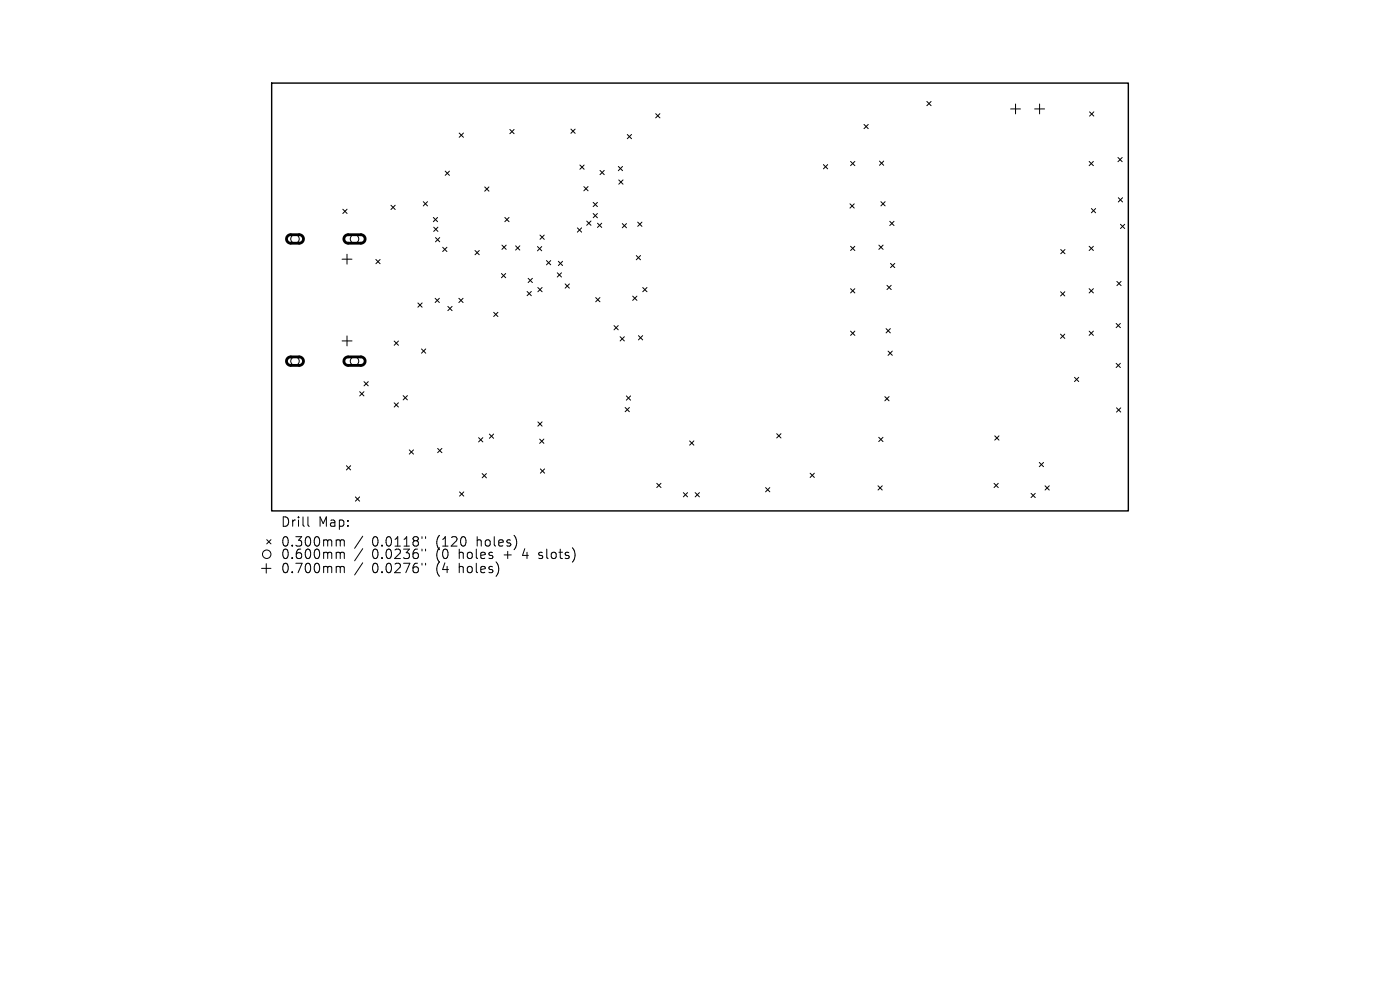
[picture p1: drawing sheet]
<svg xmlns="http://www.w3.org/2000/svg" width="297mm" height="210mm" viewBox="0 0 297 210" stroke-linecap="round" stroke-linejoin="round" font-family="sans-serif">
<defs><g id="words">
<g font-size="2.8">
<text x="59.5" y="112">Drill</text>
<text x="67.5" y="112">Map:</text>
<text x="59.5" y="116.2">0.300mm</text>
<text x="59.5" y="118.9">0.600mm</text>
<text x="78.9" y="116.2">0.0118&quot;</text>
<text x="78.9" y="118.9">0.0236&quot;</text>
<text x="92.7" y="116.2">(120</text>
<text x="92.7" y="118.9">(0</text>
<text x="97.6" y="118.9">holes</text>
<text x="101.4" y="116.2">holes)</text>
<text x="107.3" y="118.9">+</text>
<text x="111.5" y="118.9">4</text>
<text x="115.2" y="118.9">slots)</text>
<text x="59.5" y="121.9">0.700mm</text>
<text x="78.9" y="121.9">0.0276&quot;</text>
<text x="92.7" y="121.9">(4</text>
<text x="97.6" y="121.9">holes)</text>
</g>
</g></defs>
<path d="M57.6 17.6h181.8v90.8h-181.8z" fill="none" stroke="#000" stroke-width=".3"/>
<g fill="none" stroke="#000" stroke-width=".21">
<path d="M94.4 36.3l.9 .9M95.3 36.3l-.9 .9M97.4 28.2l.9 .9M98.3 28.2l-.9 .9M102.8 39.7l.9 .9M103.7 39.7l-.9 .9M108.2 27.5l.9 .9M109.1 27.5l-.9 .9M121.1 27.4l.9 .9M122 27.4l-.9 .9M123 35l.9 .9M123.9 39.6l.9 .9"/>
<path d="M123.9 35l-.9 .9M124.8 39.6l-.9 .9M127.3 36.1l.9 .9M128.2 36.1l-.9 .9M131.2 35.3l.9 .9M131.3 38.2l.9 .9M132.1 35.3l-.9 .9M132.2 38.2l-.9 .9M133.1 28.5l.9 .9M134 28.5l-.9 .9M139.1 24.1l.9 .9M140 24.1l-.9 .9"/>
<path d="M174.7 34.9l.9 .9M175.6 34.9l-.9 .9M180.4 34.2l.9 .9M181.3 34.2l-.9 .9M183.3 26.4l.9 .9M184.2 26.4l-.9 .9M186.6 34.2l.9 .9M187.5 34.2l-.9 .9M196.6 21.5l.9 .9M197.5 21.5l-.9 .9M214.4 23.1h2.1M215.4 22.1v2.1"/>
<path d="M219.5 23.1h2.1M220.5 22.1v2.1M231.1 34.2l.9 .9M231.1 23.7l.9 .9M232 34.2l-.9 .9M232 23.7l-.9 .9M237.2 33.4l.9 .9M238.1 33.4l-.9 .9M72.6 55h2.1M72.7 44.4l.9 .9M73.6 53.9v2.1M73.6 44.4l-.9 .9"/>
<path d="M79.7 55l.9 .9M80.6 55l-.9 .9M82.9 43.5l.9 .9M83.8 43.5l-.9 .9M89.8 42.8l.9 .9M90.7 42.8l-.9 .9M91.9 46.1l.9 .9M92 48.2l.9 .9M92.4 50.4l.9 .9M92.8 46.1l-.9 .9M92.9 48.2l-.9 .9M93.3 50.4l-.9 .9"/>
<path d="M93.9 52.5l.9 .9M94.8 52.5l-.9 .9M100.8 53.1l.9 .9M101.7 53.1l-.9 .9M106.4 58l.9 .9M106.5 52l.9 .9M107.1 46.1l.9 .9M107.3 58l-.9 .9M107.4 52l-.9 .9M108 46.1l-.9 .9M109.4 52.2l.9 .9M110.3 52.2l-.9 .9"/>
<path d="M112 59l.9 .9M112.9 59l-.9 .9M114 52.3l.9 .9M114.6 49.9l.9 .9M114.9 52.3l-.9 .9M115.5 49.9l-.9 .9M115.9 55.3l.9 .9M116.8 55.3l-.9 .9M118.2 57.9l.9 .9M118.4 55.4l.9 .9M119.1 57.9l-.9 .9M119.3 55.4l-.9 .9"/>
<path d="M122.5 48.3l.9 .9M123.4 48.3l-.9 .9M124.5 46.9l.9 .9M125.4 46.9l-.9 .9M125.8 42.9l.9 .9M125.8 45.3l.9 .9M126.7 42.9l-.9 .9M126.7 45.3l-.9 .9M126.8 47.4l.9 .9M127.7 47.4l-.9 .9M132 47.4l.9 .9M132.9 47.4l-.9 .9"/>
<path d="M135 54.2l.9 .9M135.3 47.1l.9 .9M135.9 54.2l-.9 .9M136.2 47.1l-.9 .9M180.3 43.2l.9 .9M180.4 52.2l.9 .9M181.2 43.2l-.9 .9M181.3 52.2l-.9 .9M186.4 52l.9 .9M186.9 42.8l.9 .9M187.3 52l-.9 .9M187.8 42.8l-.9 .9"/>
<path d="M188.8 46.9l.9 .9M188.9 55.9l.9 .9M189.7 46.9l-.9 .9M189.8 55.9l-.9 .9M225 52.9l.9 .9M225.9 52.9l-.9 .9M231.1 52.2l.9 .9M231.5 44.2l.9 .9M232 52.2l-.9 .9M232.4 44.2l-.9 .9M236.9 59.7l.9 .9M237.2 41.9l.9 .9"/>
<path d="M237.7 47.6l.9 .9M237.8 59.7l-.9 .9M238.1 41.9l-.9 .9M238.6 47.6l-.9 .9M72.6 72.3h2.1M73.6 71.3v2.1M83.6 72.3l.9 .9M84.5 72.3l-.9 .9M88.7 64.3l.9 .9M89.4 74l.9 .9M89.6 64.3l-.9 .9M90.3 74l-.9 .9"/>
<path d="M92.3 63.3l.9 .9M93.2 63.3l-.9 .9M95 65l.9 .9M95.9 65l-.9 .9M97.3 63.3l.9 .9M98.2 63.3l-.9 .9M104.7 66.2l.9 .9M105.6 66.2l-.9 .9M111.8 61.8l.9 .9M112.7 61.8l-.9 .9M114.1 61l.9 .9M115 61l-.9 .9"/>
<path d="M119.9 60.2l.9 .9M120.8 60.2l-.9 .9M126.4 63.1l.9 .9M127.3 63.1l-.9 .9M130.3 69.1l.9 .9M131.2 69.1l-.9 .9M131.6 71.4l.9 .9M132.5 71.4l-.9 .9M134.2 62.8l.9 .9M135.1 62.8l-.9 .9M135.4 71.2l.9 .9M136.3 71.2l-.9 .9"/>
<path d="M136.4 61l.9 .9M137.3 61l-.9 .9M180.4 61.2l.9 .9M180.4 70.2l.9 .9M181.3 61.2l-.9 .9M181.3 70.2l-.9 .9M188 69.7l.9 .9M188.2 60.5l.9 .9M188.4 74.5l.9 .9M188.9 69.7l-.9 .9M189.1 60.5l-.9 .9M189.3 74.5l-.9 .9"/>
<path d="M225 70.9l.9 .9M225 61.9l.9 .9M225.9 70.9l-.9 .9M225.9 61.9l-.9 .9M231.1 61.2l.9 .9M231.1 70.2l.9 .9M232 61.2l-.9 .9M232 70.2l-.9 .9M236.8 68.6l.9 .9M236.8 77.1l.9 .9M237.7 68.6l-.9 .9M237.7 77.1l-.9 .9"/>
<path d="M73.5 98.8l.9 .9M74.4 98.8l-.9 .9M76.3 83.1l.9 .9M77.2 83.1l-.9 .9M77.2 81l.9 .9M78.1 81l-.9 .9M83.6 85.5l.9 .9M84.5 85.5l-.9 .9M85.5 83.9l.9 .9M86.4 83.9l-.9 .9M86.8 95.4l.9 .9M87.7 95.4l-.9 .9"/>
<path d="M92.8 95.1l.9 .9M93.7 95.1l-.9 .9M101.5 92.8l.9 .9M102.4 92.8l-.9 .9M103.8 92.1l.9 .9M104.7 92.1l-.9 .9M114.1 89.5l.9 .9M114.5 93.1l.9 .9M114.6 99.5l.9 .9M115 89.5l-.9 .9M115.4 93.1l-.9 .9M115.5 99.5l-.9 .9"/>
<path d="M132.6 86.4l.9 .9M132.9 84l.9 .9M133.5 86.4l-.9 .9M133.8 84l-.9 .9M146.3 93.5l.9 .9M147.2 93.5l-.9 .9M164.8 92l.9 .9M165.7 92l-.9 .9M186.4 92.8l.9 .9M187.3 92.8l-.9 .9M187.7 84.1l.9 .9M188.6 84.1l-.9 .9"/>
<path d="M211 92.5l.9 .9M211.9 92.5l-.9 .9M220.5 98.1l.9 .9M221.4 98.1l-.9 .9M227.9 80l.9 .9M228.8 80l-.9 .9M236.9 86.5l.9 .9M237.8 86.5l-.9 .9M56.5 119.6v2M56.6 114.5l.9 .9M57.5 114.5l-.9 .9M65.3 109.6v1.8l.3 .2"/>
<path d="M71.6 114.5l.5 .1 .1 .2M71.6 117.2h.5l.1 .2M72.2 114.8l.3-.3 .4 .1 .1 1.2M72.2 114.8v1M72.2 117.4v1.1M72.2 117.4l.3-.2h.4l.1 1.3M75.4 105.4l.9 .9M76.3 105.4l-.9 .9M76.9 113.7l-1.7 2.6M76.9 116.4l-1.7 2.6M76.9 119.4l-1.7 2.6M89.5 113.8v.4"/>
<path d="M89.5 116.5v.4M89.5 119.5v.4M90.3 113.8v.4M90.3 116.5v.4M90.3 119.5v.4M97.5 104.3l.9 .9M98.4 104.3l-.9 .9M102.3 100.5l.9 .9M103.2 100.5l-.9 .9M114.3 118.4l.2 .1M114.4 117.2v.5M139.3 102.5l.9 .9"/>
<path d="M140.2 102.5l-.9 .9M145 104.5l.9 .9M145.9 104.5l-.9 .9M147.5 104.5l.9 .9M148.4 104.5l-.9 .9M162.4 103.4l.9 .9M163.3 103.4l-.9 .9M171.9 100.4l.9 .9M172.8 100.4l-.9 .9M186.3 103.1l.9 .9M187.2 103.1l-.9 .9M210.9 102.5l.9 .9"/>
<path d="M211.8 102.5l-.9 .9M218.7 104.7l.9 .9M219.6 104.7l-.9 .9M221.7 103.1l.9 .9M222.6 103.1l-.9 .9M55.5 120.6h2M71.6 120.2h.5l.1 .2M72.2 120.4v1.1M72.2 120.4l.3-.2h.4l.1 1.3"/>
<circle cx="62.6" cy="50.7" r=".9"/>
<circle cx="75.2" cy="50.7" r=".9"/>
<circle cx="62.6" cy="76.6" r=".9"/>
<circle cx="75.2" cy="76.6" r=".9"/>
<circle cx="56.6" cy="117.6" r=".9"/>
</g>
<path d="M61 50.1l.6-.3h1.9a.9 .9 0 0 1 .9 .9 .9 .9 0 0 1-.9 .9h-1.8a.9 .9 0 0 1-.9-.6 .9 .9 0 0 1 .2-.9zM73.2 50.1l.6-.3h2.8a.9 .9 0 0 1 .9 .9 .9 .9 0 0 1-.9 .9h-2.7a.9 .9 0 0 1-.9-.6 .9 .9 0 0 1 .2-.9zM61 76l.6-.3h1.9a.9 .9 0 0 1 .9 .9 .9 .9 0 0 1-.9 .9h-1.8a.9 .9 0 0 1-.9-.5 .9 .9 0 0 1 .2-1zM73.2 76l.6-.3h2.8a.9 .9 0 0 1 .9 .9 .9 .9 0 0 1-.9 .9h-2.7a.9 .9 0 0 1-.9-.5 .9 .9 0 0 1 .2-1z" fill="none" stroke="#000" stroke-width=".6"/>
<use href="#words"/>
</svg>
